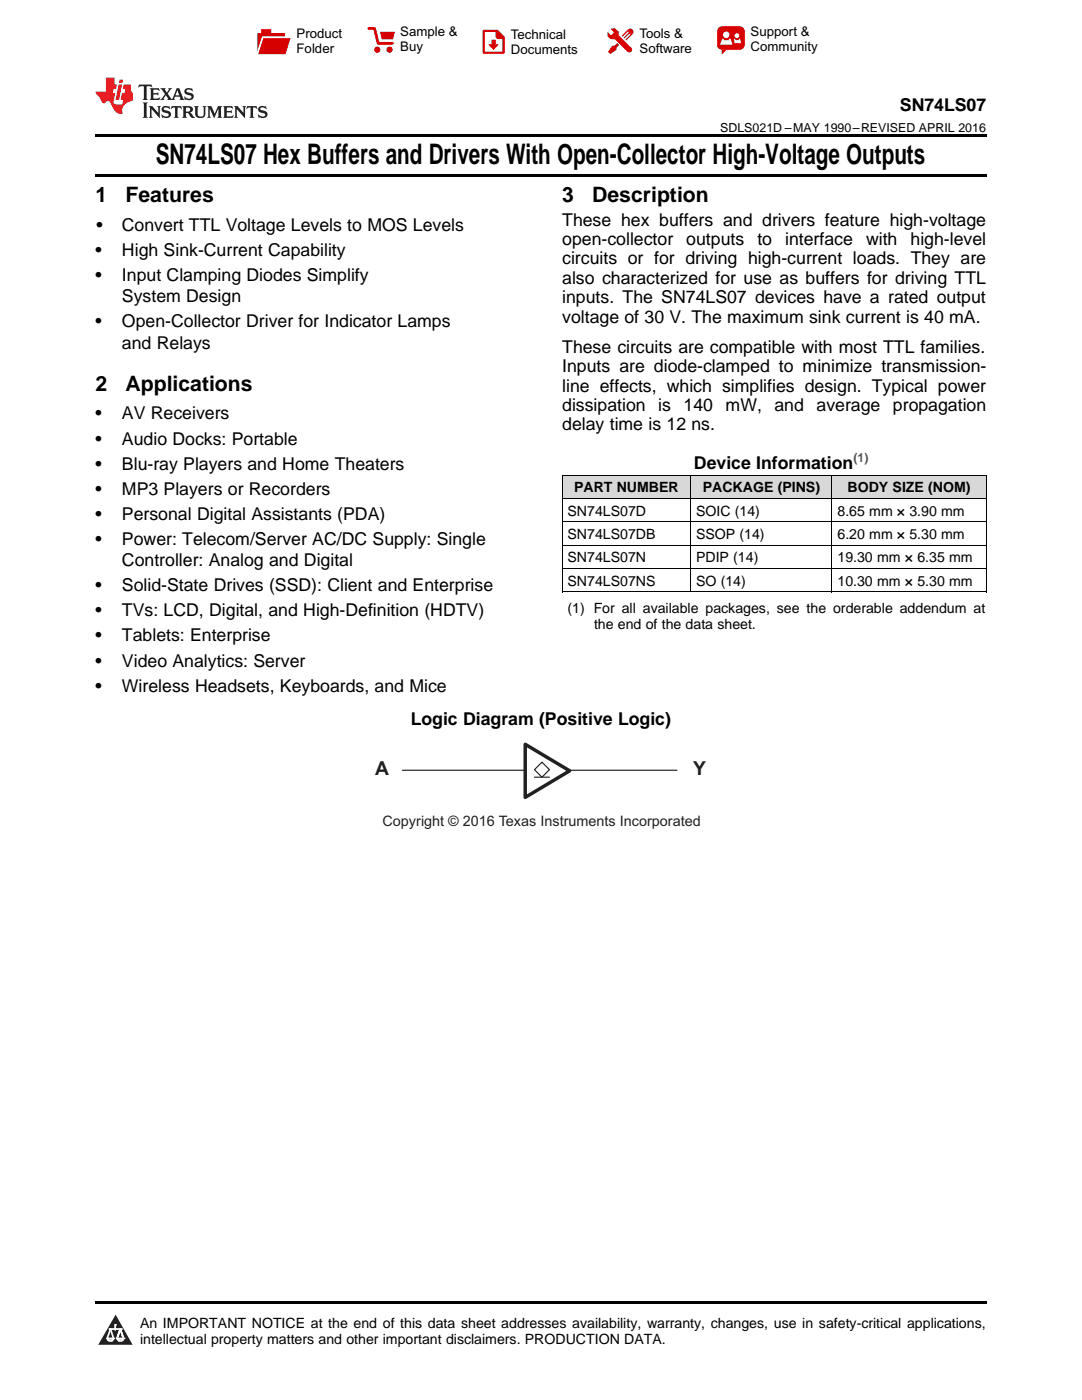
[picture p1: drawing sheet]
<svg xmlns="http://www.w3.org/2000/svg" width="216mm" height="279mm" viewBox="0 0 216 279" stroke-linecap="round" stroke-linejoin="round" font-family="sans-serif">
<defs><g id="words">
<text font-size="5.6" x="31.1" y="32.8">SN74LS07 Hex Buffers and Drivers With Open-Collector High-Voltage Outputs</text>
<g font-size="4.2">
<text x="19" y="40.4">1</text>
<text x="25" y="40.4">Features</text>
<text x="112.2" y="40.4">3</text>
<text x="118.2" y="40.4">Description</text>
<text x="19" y="78">2</text>
<text x="25" y="78">Applications</text>
</g>
<g font-size="3.8" fill="#231f20">
<text x="74.9" y="154.8">A</text>
<text x="138.3" y="154.8">Y</text>
</g>
<g font-size="3.5">
<text x="179.6" y="22.2">SN74LS07</text>
<text x="19.2" y="46.1">•</text>
<text x="24.3" y="46.1">Convert TTL Voltage Levels to MOS Levels</text>
<text x="112.2" y="45">These hex buffers and drivers feature high-voltage</text>
<text x="19" y="51.1">•</text>
<text x="24.3" y="51.1">High Sink-Current Capability</text>
<text x="112.2" y="48.9">open-collector</text>
<text x="112.2" y="52.8">circuits or for driving high-current loads. They are</text>
<text x="136.9" y="48.9">outputs</text>
<text x="151.1" y="48.9">to</text>
<text x="156.7" y="48.9">interface</text>
<text x="172.8" y="48.9">with</text>
<text x="181.7" y="48.9">high-level</text>
<text x="19" y="56.1">•</text>
<text x="24.3" y="56.1">Input Clamping Diodes Simplify</text>
<text x="112.2" y="56.7">also characterized for use as buffers for driving TTL</text>
<text x="19" y="65.3">•</text>
<text x="24.3" y="60.3">System Design</text>
<text x="24.3" y="65.3">Open-Collector Driver for Indicator Lamps</text>
<text x="112.2" y="60.5">inputs. The SN74LS07 devices have a rated output</text>
<text x="112.2" y="64.4">voltage of 30 V. The maximum sink current is 40 mA.</text>
<text x="24.3" y="69.6">and Relays</text>
<text x="112.2" y="70.4">These circuits are compatible with most TTL families.</text>
<text x="112.2" y="74.3">Inputs are diode-clamped to minimize transmission-</text>
<text x="19" y="83.7">•</text>
<text x="24.3" y="83.7">AV Receivers</text>
<text x="112.2" y="78.1">line effects, which simplifies design. Typical power</text>
<text x="112.2" y="82">dissipation</text>
<text x="131.3" y="82">is</text>
<text x="136.4" y="82">140</text>
<text x="144.8" y="82">mW,</text>
<text x="154.5" y="82">and</text>
<text x="162.9" y="82">average</text>
<text x="178.2" y="82">propagation</text>
<text x="19" y="88.7">•</text>
<text x="24.3" y="88.7">Audio Docks: Portable</text>
<text x="112.2" y="85.9">delay time is 12 ns.</text>
<text x="19" y="93.7">•</text>
<text x="24.3" y="93.7">Blu-ray Players and Home Theaters</text>
<text x="138.5" y="93.6">Device Information</text>
<text x="19" y="98.7">•</text>
<text x="24.3" y="98.7">MP3 Players or Recorders</text>
<text x="19" y="103.8">•</text>
<text x="24.3" y="103.8">Personal Digital Assistants (PDA)</text>
<text x="19" y="108.8">•</text>
<text x="24.3" y="108.8">Power: Telecom/Server AC/DC Supply: Single</text>
<text x="24.3" y="113">Controller: Analog and Digital</text>
<text x="19" y="118">•</text>
<text x="24.3" y="118">Solid-State Drives (SSD): Client and Enterprise</text>
<text x="19" y="123">•</text>
<text x="24.3" y="123">TVs: LCD, Digital, and High-Definition (HDTV)</text>
<text x="19" y="128">•</text>
<text x="24.3" y="128">Tablets: Enterprise</text>
<text x="19" y="133">•</text>
<text x="24.3" y="133">Video Analytics: Server</text>
<text x="19" y="138">•</text>
<text x="24.3" y="138">Wireless Headsets, Keyboards, and Mice</text>
<text x="82" y="144.7">Logic Diagram (Positive Logic)</text>
</g>
<text font-size="2.9" fill="#231f20" x="76.3" y="164.8">Copyright © 2016 Texas Instruments Incorporated</text>
<g font-size="2.8">
<text x="114.5" y="98.3">PART NUMBER</text>
<text x="140.2" y="98.3">PACKAGE (PINS)</text>
<text x="169.1" y="98.3">BODY SIZE (NOM)</text>
<text x="113.2" y="102.9">SN74LS07D</text>
<text x="113.2" y="107.6">SN74LS07DB</text>
<text x="138.9" y="102.9">SOIC (14)</text>
<text x="138.9" y="107.6">SSOP (14)</text>
<text x="167.1" y="102.9">8.65 mm × 3.90 mm</text>
<text x="167.1" y="107.6">6.20 mm × 5.30 mm</text>
<text x="113.2" y="112.3">SN74LS07N</text>
<text x="138.9" y="112.3">PDIP (14)</text>
<text x="167.1" y="112.3">19.30 mm × 6.35 mm</text>
<text x="113.2" y="116.9">SN74LS07NS</text>
<text x="138.9" y="116.9">SO (14)</text>
<text x="167.1" y="116.9">10.30 mm × 5.30 mm</text>
<text x="113.2" y="122.4">(1) For all available packages, see the orderable addendum at</text>
<text x="118.5" y="125.6">the end of the data sheet.</text>
<text x="27.9" y="265">An IMPORTANT NOTICE at the end of this data sheet addresses availability, warranty, changes, use in safety-critical applications,</text>
<text x="27.9" y="268.2">intellectual property matters and other important disclaimers. PRODUCTION DATA.</text>
</g>
<g font-size="2.6">
<text x="59.2" y="7.6">Product</text>
<text x="59.2" y="10.6">Folder</text>
<text x="79.9" y="7.3">Sample &amp;</text>
<text x="79.9" y="10.2">Buy</text>
<text x="101.9" y="7.8">Technical</text>
<text x="101.9" y="10.8">Documents</text>
<text x="127.6" y="7.6">Tools &amp;</text>
<text x="127.6" y="10.6">Software</text>
<text x="149.8" y="7.2">Support &amp;</text>
<text x="149.8" y="10.2">Community</text>
</g>
<text font-size="2.5" x="143.7" y="26.3">SDLS021D –MAY 1990–REVISED APRIL 2016</text>
<text font-size="2.5" fill="#00f" x="170.3" y="92.2">(1)</text>
</g></defs>
<g fill="#d8d8d8">
<path d="M112.2 94.9h25.6v4.7h-25.6z"/>
<path d="M137.8 94.9h28.3v4.7h-28.3z"/>
<path d="M166.1 94.9h30.7v4.7h-30.7z"/>
</g>
<path d="M23.1 262.4l3.4 6h-6.9z" fill="#231f20"/>
<path d="M21.4 267.1h1.2l-.3 .5h-.3a.55 .55 0 0 1-.6-.5z" fill-rule="evenodd" fill="#fff"/>
<path d="M21.4 267.1h1.2l-.3 .5h-.3a.55 .55 0 0 1-.6-.5z" fill="none" stroke="#231f20" stroke-width=".34"/>
<path d="M21.4 267.1l1.2 .1-.3 .4h-.5z" fill="none" stroke="#fff" stroke-width=".34"/>
<path d="M23 265.3h.1" fill="none" stroke="#fff" stroke-width=".34"/>
<path d="M23 264.4v.9z" fill="#fff"/>
<path d="M23 264.4v.9z" fill="none" stroke="#fff" stroke-width=".34"/>
<circle cx="23" cy="264.4" r=".17" fill="#fff"/>
<path d="M21.9 265.2h.1" fill="none" stroke="#fff" stroke-width=".34"/>
<path d="M21.9 265.2h2.3z" fill="#fff"/>
<path d="M21.9 265.2h2.3z" fill="none" stroke="#fff" stroke-width=".34"/>
<circle cx="24.2" cy="265.2" r=".17" fill="#fff"/>
<path d="M23.3 267.1h.1" fill="none" stroke="#fff" stroke-width=".34"/>
<path d="M24 265.2l-.7 1.9z" fill="#fff"/>
<path d="M24 265.2l-.7 1.9z" fill="none" stroke="#fff" stroke-width=".34"/>
<path d="M24 265.2l.7 1.9z" fill="#fff"/>
<path d="M24 265.2l.7 1.9z" fill="none" stroke="#fff" stroke-width=".34"/>
<path d="M24.6 267.1h.1" fill="none" stroke="#fff" stroke-width=".34"/>
<circle cx="21.4" cy="267.1" r=".17" fill="#fff"/>
<path d="M22.1 265.2l-.7 1.9z" fill="#fff"/>
<path d="M22.1 265.2l-.7 1.9z" fill="none" stroke="#fff" stroke-width=".34"/>
<path d="M22.1 265.2l.5 1.9z" fill="#fff"/>
<path d="M22.1 265.2l.5 1.9z" fill="none" stroke="#fff" stroke-width=".34"/>
<circle cx="22.6" cy="267.1" r=".17" fill="#fff"/>
<path d="M23.4 267.1h1.3a.65 .65 0 0 1-.7 .5 .65 .65 0 0 1-.6-.5z" fill-rule="evenodd" fill="#fff"/>
<path d="M23.4 267.1h1.3a.65 .65 0 0 1-.7 .5 .65 .65 0 0 1-.6-.5z" fill="none" stroke="#231f20" stroke-width=".34"/>
<path d="M23.4 267.1h1.3l-.4 .5h-.6z" fill="none" stroke="#fff" stroke-width=".34"/>
<path d="M23.3 267.1h.1" fill="none" stroke="#fff" stroke-width=".34"/>
<circle cx="24.7" cy="267.1" r=".17" fill="#fff"/>
<path d="M19 259.7h177.8v.5h-177.8z" fill="#000"/>
<path d="M80.3 153.7h54.8" fill="none" stroke="#231f20" stroke-width=".23"/>
<path d="M104.8 148.5l8.9 5.3-8.9 5.3z" fill-rule="evenodd" fill="#fff"/>
<path d="M104.8 148.5l8.9 5.3-8.9 5.3z" fill="none" stroke="#231f20" stroke-width=".69"/>
<path d="M106.6 155.1h3M108.1 152.1l1.5 1.5-1.5 1.5-1.5-1.5z" fill="none" stroke="#231f20" stroke-width=".23"/>
<path d="M112.2 99.5h84.6M112.2 94.8h84.6M112.2 94.9v23.3M137.8 94.9v23.3M166 94.9v23.3M196.8 94.9v23.3M112.2 118.1h84.6M112.2 113.5h84.6M112.2 108.8h84.6M112.2 104.2h84.6" fill="none" stroke="#000" stroke-width=".2"/>
<path d="M19 34.8h177.8v.5h-177.8zM19 26.8h177.8v.6h-177.8zM112.2 118.1l.1 .1zM165.9 118.1l.2 .1zM196.7 118.1l.1 .1z" fill="#000"/>
<path d="M27.7 16.9l-.1 .6 .6-.3h.5v.2v2.2l-.2 .4h1l-.2-.4v-2.2v-.2h.5l.6 .3-.2-.6zM29.9 17.6l.2 .4v1.6l-.2 .4h1.9l.1-.6a1.09 1.09 0 0 1-1.3 .1v-.6h.6l.4 .2v-.7l-.2 .2h-.8v-.6l.2-.1a1.01 1.01 0 0 1 1 .3l-.1-.6zM32 17.6l.9 1.2-1 1.2h.9l-.2-.3 .5-.7 .5 .7-.3 .3h1.7l-.2-.3 .1-.4h1l.1 .4-.2 .3h1l-.3-.4-.7-2h-.5l-1 2.2-.8-1.1 .9-1.1h-.9l.2 .2-.4 .7-.4-.7 .2-.2zM35.4 18l.4 1h-.8zM37 17.7a.66 .66 0 0 0-.2 .8 .66 .66 0 0 0 .6 .4l.7 .2 .1 .2a.8 .8 0 0 1-.7 .4 .8 .8 0 0 1-.7-.5l.1 .8 .2-.2a.94 .94 0 0 0 1.1 .1 .94 .94 0 0 0 .4-.9 1.48 1.48 0 0 0-1.3-.6v-.4a1.1 1.1 0 0 1 1.2 .2l-.2-.6-.2 .1-.5-.1zM28.5 20.4l.2 .4v2.3l-.2 .4h1l-.2-.4v-2.3l.2-.4zM29.7 21.2l.2 .4v1.5l-.2 .4h.8l-.3-.4 .1-1.3 1.6 1.8v-2l.2-.4h-.7l.2 .2v1.1l-1.2-1.3zM32.5 21.3a.66 .66 0 0 0-.2 .8 .66 .66 0 0 0 .6 .4l.6 .2 .2 .2a.8 .8 0 0 1-.8 .4 .8 .8 0 0 1-.7-.5l.2 .7 .2-.1a.94 .94 0 0 0 1 .1 .94 .94 0 0 0 .5-1 1.47 1.47 0 0 0-1.3-.6l-.1-.3a1.1 1.1 0 0 1 1.3 .2l-.2-.6-.2 .1-.5-.2zM34.3 21.2l-.2 .6a.64 .64 0 0 1 .8-.3v1.6l-.2 .4h1l-.3-.4 .1-1.6a.66 .66 0 0 1 .8 .3l-.2-.6zM36.3 21.2l.3 .4v1.5l-.3 .4h1l-.2-.2v-.7h.5l.1 .1a.8 .8 0 0 0 1.2 .7l-1-1a.62 .62 0 0 0 .6-.5 .62 .62 0 0 0-.6-.7zM37.1 21.5h.1a.48 .48 0 0 1 .6 0 .48 .48 0 0 1 .1 .6l-.2 .1-.6 .1zM38.7 21.2l.2 .2a2.29 2.29 0 0 0 .4 2 1.05 1.05 0 0 0 1.7-.7v-1.3l.2-.2h-.8l.2 .4v1.1a.61 .61 0 0 1-.6 .6 .61 .61 0 0 1-.6-.6v-1.1l.3-.4zM41.3 21.2l.3 .4v1.5l-.3 .4h.8l-.2-.4v-1.4l.8 1.9 .9-1.9v1.4l-.2 .4h.9l-.2-.4v-1.5l.2-.4h-.8l-.7 1.5-.6-1.5zM44.5 21.2l.2 .4v1.5l-.2 .4h1.9l.2-.6a1.1 1.1 0 0 1-1.4 .2v-.7h.6l.4 .2v-.6l-.2 .1-.8 .1v-.6l.2-.1a1.02 1.02 0 0 1 1.1 .2l-.2-.5zM46.7 21.2l.2 .4v1.5l-.2 .4h.8l-.3-.4 .1-1.3 1.6 1.8v-2l.2-.4h-.7l.2 .2v1.1l-1.2-1.3zM49.3 21.2l-.1 .6a.64 .64 0 0 1 .8-.3v1.6l-.3 .4h1l-.2-.4v-1.6a.66 .66 0 0 1 .8 .3l-.1-.6zM51.7 21.3a.66 .66 0 0 0-.2 .7 .66 .66 0 0 0 .7 .5l.6 .2 .1 .2a.8 .8 0 0 1-.7 .4 .8 .8 0 0 1-.7-.5l.1 .7 .2-.1a.94 .94 0 0 0 1.1 .1 .94 .94 0 0 0 .4-1 1.48 1.48 0 0 0-1.2-.6l-.1-.3a1.1 1.1 0 0 1 1.2 .2l-.2-.6-.1 .1-.6-.2z" fill="#231f20"/>
<path d="M21.1 15.5v2.8h-2v.4l.9 .9a.96 .96 0 0 0 1 1 .59 .59 0 0 1 .5-.4 .59 .59 0 0 1 .5 .3l.4 .8a1.61 1.61 0 0 0 2.1 1.3 1.63 1.63 0 0 1 1.1-2.2l.9-.3v-1.5a1.6 1.6 0 0 1-.4-1.7h-1.4l-.2 .9h.5l-.2 .8h-.5l-.2 1v.3h.5l-.2 .9h-.7a.74 .74 0 0 1-1-.6l.3-1.6h-.5l.2-.8h.5l.1-.9h-.4v-1.4zM23.7 16.9l-.7 3h.8l.6-3zM23.8 15.9l-.1 .7h.7l.2-.7z" fill="#ee1d23"/>
<g fill="#d60000">
<path d="M52.1 5.8h2v.8h2.8v4.2h-5.5v-4.2h.7z" fill-rule="evenodd"/>
<path d="M52.4 7.5h5.6l-1 3.3h-5.6z" fill-rule="evenodd"/>
</g>
<path d="M52.4 7.4h5.7l-.1 .1h-5.5l-1.1 3.3z" fill-rule="evenodd" fill="#fff"/>
<path d="M52.4 7.4h5.7l-.1 .1h-5.5l-1.1 3.3z" fill="none" stroke="#fff" stroke-width=".2"/>
<path d="M73.6 5.7h1.1l.7 2.9h2.9" fill="none" stroke="#d60000" stroke-width=".55"/>
<g fill="#d60000">
<path d="M75.8 6.3h3l-.4 1.6h-2.2z" fill-rule="evenodd"/>
<circle cx="75.3" cy="9.9" r=".62"/>
<circle cx="77.7" cy="9.9" r=".62"/>
</g>
<path d="M96.5 6.2h2.7l1.3 1.2v3.1h-4z" fill="none" stroke="#d60000" stroke-width=".44"/>
<g fill="#d60000">
<path d="M98.1 7.9h.8v1h.5l-.9 1.1-1-1v-.1h.6z" fill-rule="evenodd"/>
<path d="M98.9 6.2h.3l1.3 1.2v.4h-1.3l-.3-.4z" fill-rule="evenodd"/>
<path d="M121.9 5.7h.8l.7 .6 .1 .7 2.5 2.5-.8 .8-2.3-2.3-1.1-.2-.6-.6v-.8l.7 .6 .5-.4v-.2l-.5-.5z" fill-rule="evenodd"/>
<path d="M122.2 9.1h.4l.5-.5 .4 .4-.5 .5v.4l-1.2 .9-.5-.5z" fill-rule="evenodd"/>
<path d="M125.3 5.9a.67 .67 0 0 1 .9 0 .67 .67 0 0 1 0 .9z" fill-rule="evenodd"/>
<path d="M125.3 5.9l.9 .9-1.2 1.2h-.2v-.2l1-.9v-.2h-.2l-.9 1h-.2v-.2l.9-1 .1-.2h-.3l-.9 1h-.2v-.2z" fill-rule="evenodd"/>
<circle cx="125.6" cy="9.9" r=".54"/>
</g>
<path d="M123.3 6.3v.7" fill="none" stroke="#d60000" stroke-width=".2"/>
<g fill="#d60000">
<path d="M143.4 5.5l.6-.2h3.6a.95 .95 0 0 1 1 .9v2.8a.95 .95 0 0 1-1 .9h-3.6a.95 .95 0 0 1-.9-.9v-2.8z" fill-rule="evenodd"/>
<path d="M144 9.9h.9l-.7 .9h-.2z" fill-rule="evenodd"/>
</g>
<g fill="#fff">
<path d="M146.6 8.6h1.3z"/>
<path d="M144.1 7.8h.3l.1 .2h.8l.2-.2h.3l.4 1.1h-2.5z" fill-rule="evenodd"/>
<path d="M146.4 7.8h.3l.1 .2h.5l.2-.2h.2l.2 .8h-1.3z" fill-rule="evenodd"/>
<circle cx="144.9" cy="6.9" r=".65"/>
<circle cx="147" cy="7.1" r=".48"/>
</g>
<use href="#words"/>
</svg>
